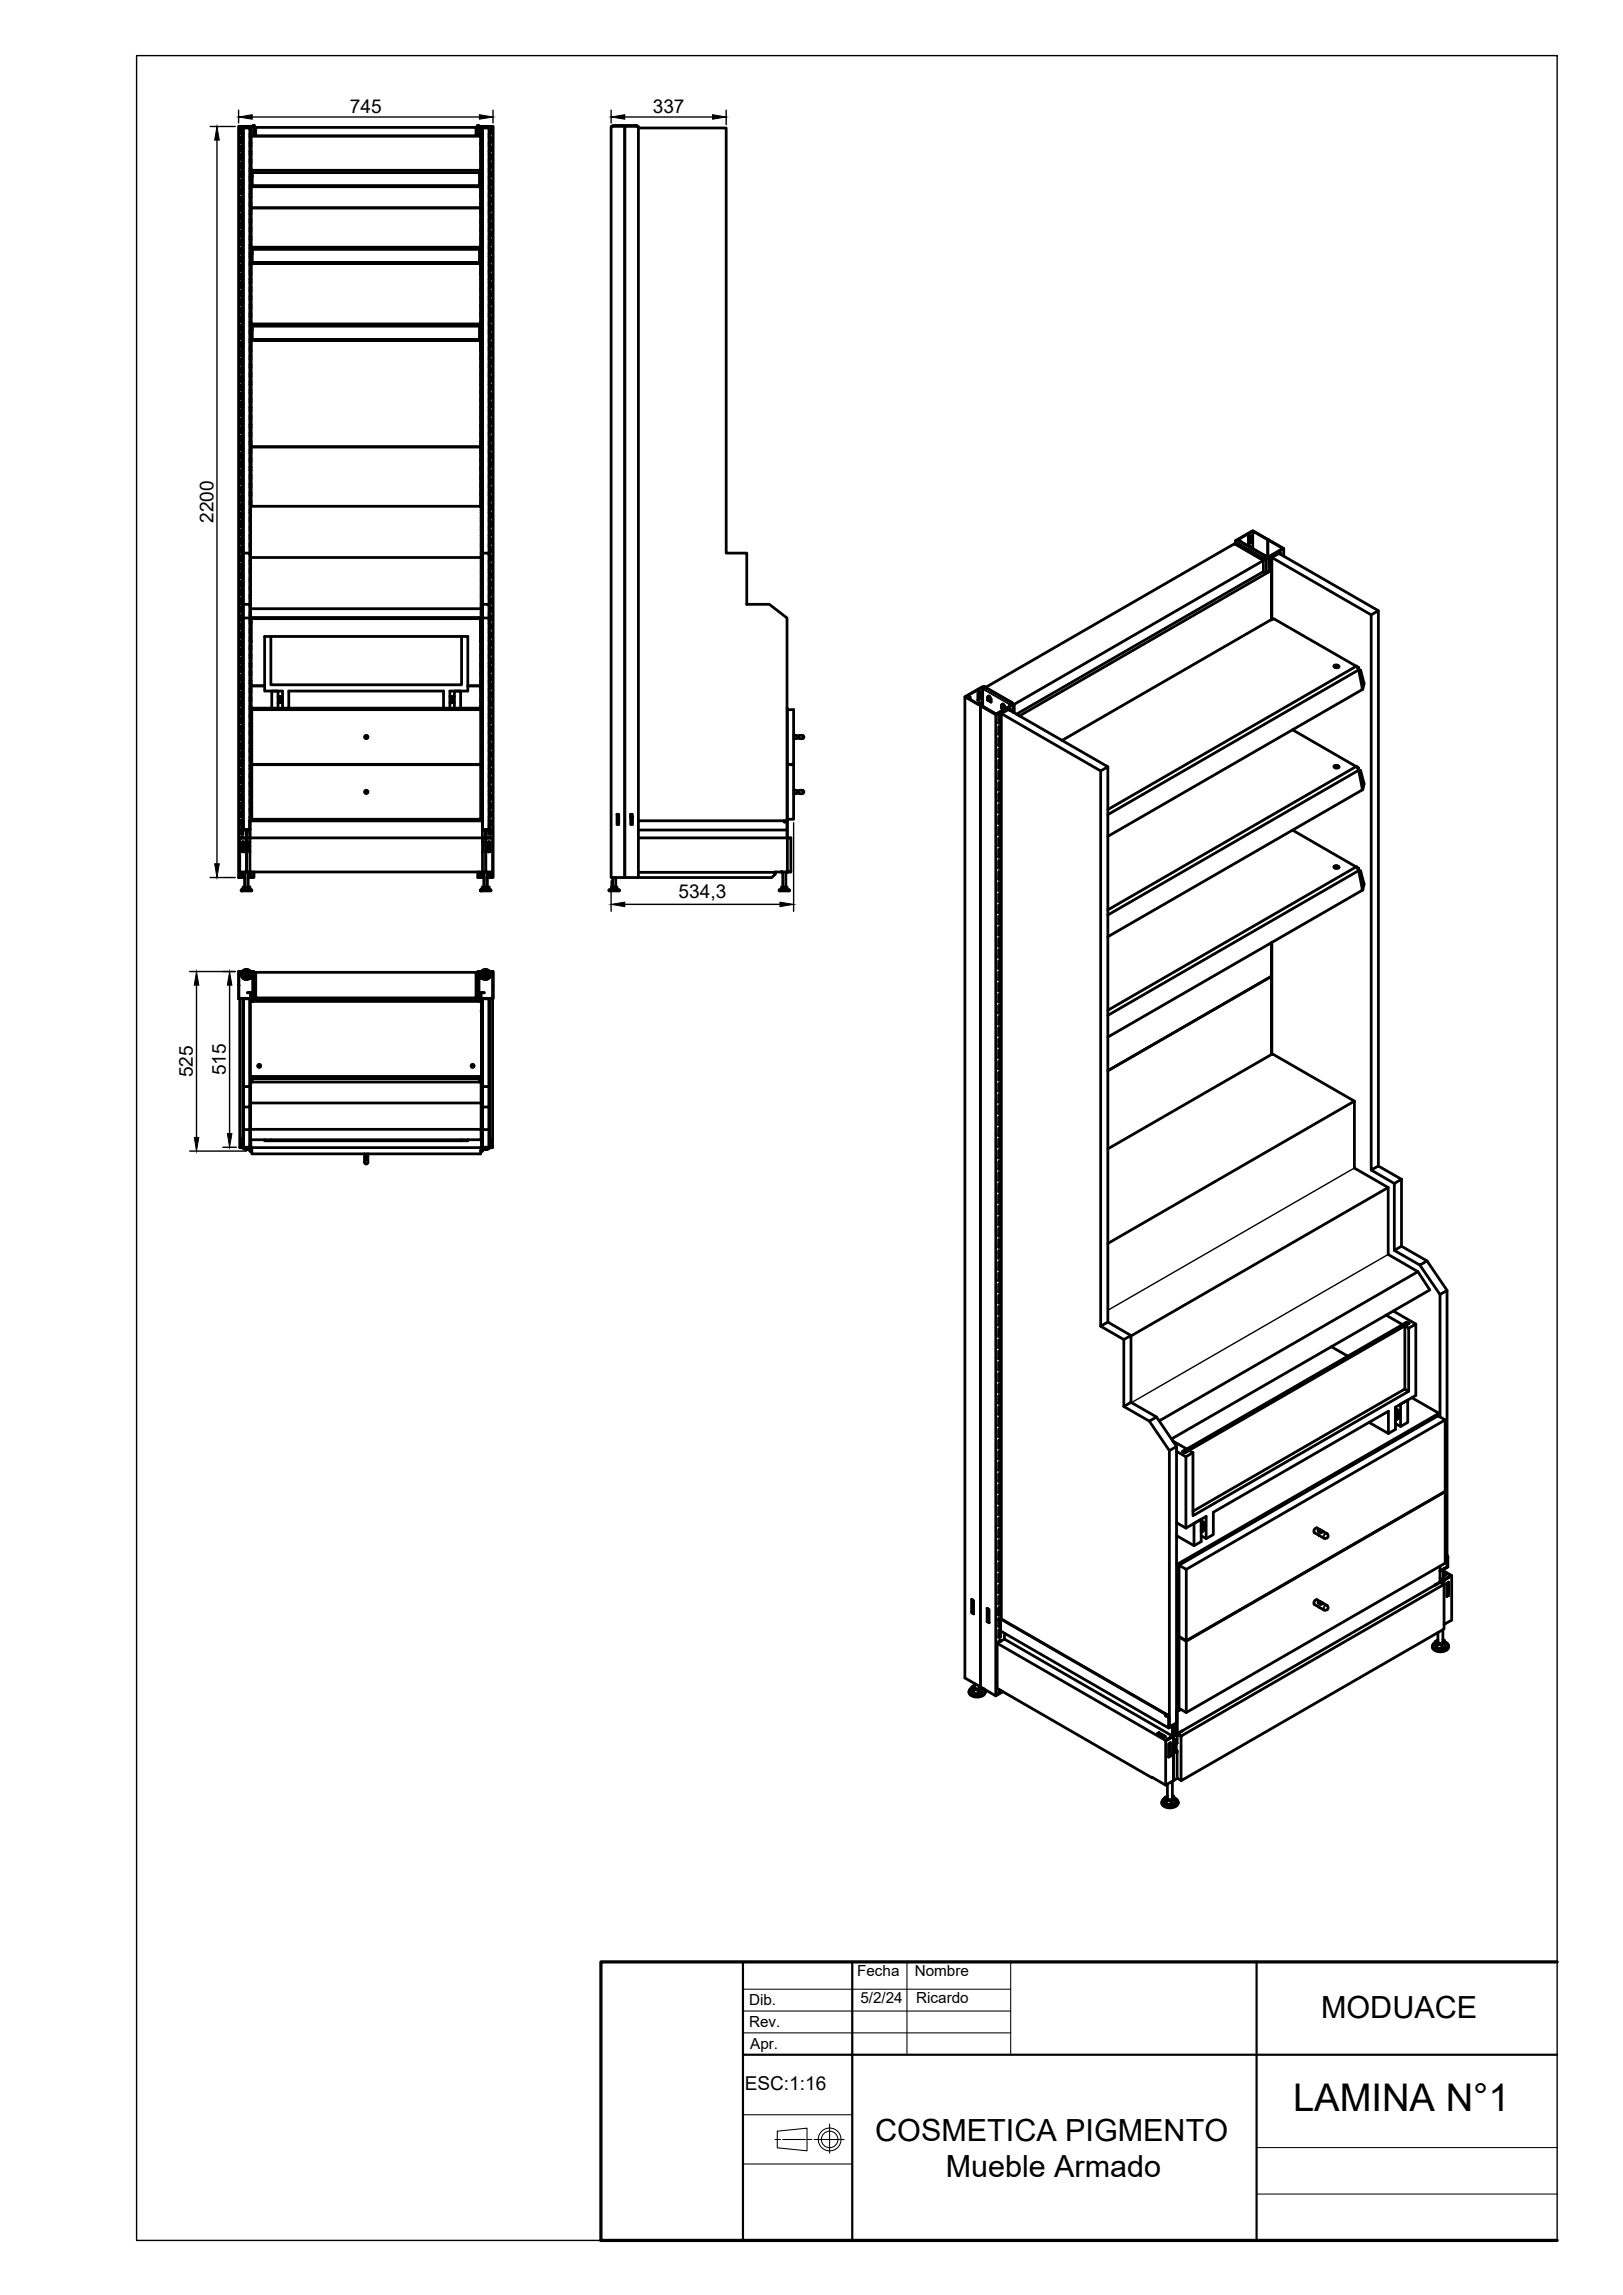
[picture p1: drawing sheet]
<svg xmlns="http://www.w3.org/2000/svg" width="297mm" height="420mm" viewBox="0 0 297 420" stroke-linecap="round" stroke-linejoin="round" font-family="sans-serif">
<defs><g id="words">
<text font-size="7" x="236.6" y="386.5">LAMINA N°1</text>
<g font-size="5.6">
<text x="241.8" y="369.4">MODUACE</text>
<text x="160.2" y="391.9">COSMETICA PIGMENTO</text>
<text x="173.1" y="398.6">Mueble Armado</text>
</g>
<g font-size="3.5">
<text x="64" y="20.7">745</text>
<text x="119.5" y="20.7">337</text>
<text x="39.1" y="95.8" transform="rotate(-90 39.1 95.8)">2200</text>
<text x="124.2" y="164.5">534,3</text>
<text x="35.3" y="197.2" transform="rotate(-90 35.3 197.2)">525</text>
<text x="41.4" y="196.9" transform="rotate(-90 41.4 196.9)">515</text>
<text x="136.3" y="382.6">ESC:1:16</text>
</g>
<g font-size="2.8">
<text x="156.9" y="361.7">Fecha</text>
<text x="167.4" y="361.8">Nombre</text>
<text x="137.1" y="367.1">Dib.</text>
<text x="137.1" y="371.1">Rev.</text>
<text x="157.5" y="366.8">5/2/24</text>
<text x="167.7" y="366.7">Ricardo</text>
<text x="137.3" y="375.1">Apr.</text>
</g>
</g></defs>
<!-- layer: MD_Visible -->
<g fill="none" stroke="#000" stroke-width=".51">
<path d="M44.1 28.2h.3v1.1h-.3zM44.1 31.3h.3v1.1h-.3zM44.1 34.5h.3v1h-.3zM44.1 37.6h.3v1.1h-.3zM44.1 25.1h.3v1.1h-.3zM44.1 23.5h.3v1.1h-.3zM44.1 39.1h.3v1.1h-.3zM44.1 36h.3v1.1h-.3zM44.1 32.9h.3v1.1h-.3zM44.1 29.8h.3v1.1h-.3zM44.1 26.6h.3v1.1h-.3zM45.7 23.5h.3v1.1h-.3"/>
<path d="M45.7 26.6h.3M45.7 27.7h.3M45.7 29.8h.3M45.7 30.9h.3M45.7 32.9h.1M45.7 34h.2M45.7 36h.2M45.7 37.1h.3M45.7 39.1h.3M45.7 37.6h.3M45.7 38.7h.3M45.7 34.5h.2"/>
<path d="M45.7 35.5h.2M45.7 31.3h.3M45.7 32.4h.1M45.7 28.2h.3M45.7 29.3h.3M45.7 25.1h.3M45.7 26.2h.3M45.9 34.4h.1v-2.6h-.1v4.4h.1v-1.8M45.9 31.6v.2M46 36.2v1.9h41.9h-41.9v7.6M46 31.6v-6.7h41.9v6.7M46 34.4h.1"/>
<path d="M46 32.3h.2M46 32h.2M46.2 32.3h-.1l-.1 .6M46.2 34l.3 .1M46.2 34.1l.3 .1M46.2 31.6h-.4l.1 1.7M46.2 34v-2.8h41.6v2.8M46.2 34h41.6M46.2 31.6h41.6M46.2 23.1l.2-.2 .2 .2M46.4 23h.1M46.4 23l-.1 .1"/>
<path d="M46.5 23l.1 .1M46.5 24.9v-1.8h-2.8v137.6h1.2M46.6 23.1l.1 .3M46.7 23.4h.1M46.8 23.3h40.3v1.6h-40.3zM87.3 23.1v.2l-.2 .1M87.4 23.1v.2M87.4 23.3l-.3 .1M87.4 24.9v-1.8h2.9v137.6h-1.1M87.4 34.1h-40.9l40.9 .1M87.5 23h.1M87.5 22.9l-.2 .2"/>
<path d="M87.5 23l-.1 .1M87.5 22.9l.2 .2M87.5 23l.1 .1M87.8 34v.2h-.4l.4-.1M87.8 33.6h.1M87.8 32h.1M87.8 31.6h.3M87.9 23.5h.3v1.1h-.3zM87.9 34.4h.2v-2.6h-.2v4.4M87.9 28.2h.3v1.1h-.3M87.9 31.3h.3v1.1h-.1M87.9 37.6h.3v1.1h-.3"/>
<path d="M87.9 25.1h.3v1.1h-.3M87.9 39.1h.3v1.1h-.3M87.9 29.8h.3v1.1h-.3M87.9 26.6h.3v1.1h-.3M87.9 36.2v9.5M88.1 34.5h.1v1h-.1M88.1 36h.1v1.1h-.3M88.1 34.4v1.8h-.2M88.1 31.8v-.2v1.7M88.1 34.4h.1M88.1 32.9h.1v1.1h-.1M89.5 26.6h.3v1.1h-.3"/>
<path d="M89.5 29.8h.3v1.1h-.3M89.5 32.9h.3v1.1h-.3M89.5 36h.3v1.1h-.3M89.5 39.1h.3v1.1h-.3M89.5 23.5h.3v1.1h-.3M89.5 37.6h.3v1.1h-.3M89.5 34.5h.3v1h-.3M89.5 31.3h.3v1.1h-.3M89.5 28.2h.3v1.1h-.3M89.5 25.1h.3v1.1h-.3M112.1 23.1v-.1h4.4v.1M114.3 23.1h2.5v137.6h-2.5"/>
<path d="M114.3 23.1h-2.5v137.6h2.5M114.3 23.1v137.6M116.8 23.4h16.1v77.9h3.8v9.3h4.1l3.2 2.5v37.5M44.1 40.7h.3v1.1h-.3zM44.1 43.8h.3v1.1h-.3zM44.1 46.9h.3v1.1h-.3zM44.1 50.1h.3v1.1h-.3zM44.1 53.2h.3v1.1h-.3zM44.1 56.3h.3v1.1h-.3zM44.1 59.5h.3v1.1h-.3zM44.1 57.9h.3v1.1h-.3zM44.1 54.8h.3v1.1h-.3z"/>
<path d="M44.1 51.6h.3v1.1h-.3zM44.1 48.5h.3v1.1h-.3zM44.1 45.4h.3v1.1h-.3zM44.1 42.3h.3v1.1h-.3zM45.7 40.2h.3M45.7 43.8h.3M45.7 44.9h.3M45.7 46.9h.1M45.7 48h.2M45.7 50.1h.2M45.7 51.2h.3M45.7 53.2h.3"/>
<path d="M45.7 54.3h.3M45.7 56.3h.3M45.7 57.4h.3M45.7 59.5h.3M45.7 57.9h.3M45.7 59h.3M45.7 54.8h.3M45.7 55.9h.3M45.7 51.6h.3M45.7 52.7h.3M45.7 48.5h.2M45.7 49.6h.2"/>
<path d="M45.7 45.4h.3M45.7 46.5h.1M45.7 42.3h.3M45.7 43.4h.3M45.7 40.7h.3M45.7 41.8h.3M45.9 48.4h.1v-2.5h-.1v4.3h.1v-1.8M45.9 45.7v.2M45.9 59.8v.1M46 50.2v9.6M46 46.4h.2M46 46.1h.2"/>
<path d="M46.2 46.4h-.1l-.1 .6M46.2 48.1v-2.8h41.6v2.9h-.4h.4M46.2 48.1v.1h.3M46.2 48.2h.3M46.2 45.7h-.4l.1 1.6M46.2 48.1h41.6h-41.6M46.2 59.8h-.4l.1 1.6M46.2 45.7h41.6M46.2 59.7h41.6M87.4 48.2h-40.9h40.9M87.8 47.7h.1M87.8 46.1h.1"/>
<path d="M87.8 45.7h.3M87.8 59.8h.3M87.9 48.4h.2v-2.5h-.2v4.3M87.9 40.7h.3v1.1h-.3M87.9 43.8h.3v1.1h-.3M87.9 53.2h.3v1.1h-.3M87.9 56.3h.3v1.1h-.3M87.9 59.5h.3v1.1h-.1M87.9 57.9h.3v1.1h-.3M87.9 54.8h.3v1.1h-.3M87.9 51.6h.3v1.1h-.3M87.9 45.4h.3v1.1h-.1"/>
<path d="M87.9 42.3h.3v1.1h-.3M87.9 50.2v9.6M88.1 50.1h.1v1.1h-.3M88.1 48.5h.1v1.1h-.1M88.1 48.4v1.8h-.2M88.1 45.9v-.2v1.6M88.1 59.9v-.1v1.6M88.1 46.9h.1v1.1h-.1M89.5 43.8h.3v1.1h-.3M89.5 46.9h.3v1.1h-.3M89.5 50.1h.3v1.1h-.3M89.5 53.2h.3v1.1h-.3"/>
<path d="M89.5 56.3h.3v1.1h-.3M89.5 59.5h.3v1.1h-.3M89.5 57.9h.3v1.1h-.3M89.5 54.8h.3v1.1h-.3M89.5 51.6h.3v1.1h-.3M89.5 48.5h.3v1.1h-.3M89.5 45.4h.3v1.1h-.3M89.5 42.3h.3v1.1h-.3M89.5 40.7h.3v1.1h-.3M44.1 62.6h.3v1.1h-.3zM44.1 65.7h.3v1.1h-.3zM44.1 68.8h.3v1.1h-.3z"/>
<path d="M44.1 72h.3v1h-.3zM44.1 75.1h.3v1.1h-.3zM44.1 78.2h.3v1.1h-.3zM44.1 79.8h.3v1.1h-.3zM44.1 76.6h.3v1.1h-.3zM44.1 73.5h.3v1.1h-.3zM44.1 70.4h.3v1.1h-.3zM44.1 67.3h.3v1.1h-.3zM44.1 64.1h.3v1.1h-.3zM44.1 61h.3v1.1h-.3zM45.7 60.6h.1M45.7 62.6h.2"/>
<path d="M45.7 63.7h.2M45.7 65.7h.3M45.7 66.8h.3M45.7 68.8h.3M45.7 69.9h.3M45.7 72h.3M45.7 73h.3M45.7 75.1h.3M45.7 76.2h.3M45.7 78.2h.3M45.7 79.3h.3M45.7 79.8h.3"/>
<path d="M45.7 76.6h.3M45.7 77.7h.3M45.7 73.5h.3M45.7 74.6h.3M45.7 70.4h.3M45.7 71.5h.3M45.7 67.3h.3M45.7 68.4h.3M45.7 64.1h.2M45.7 65.2h.3M45.7 61h.1M45.7 62.1h.2"/>
<path d="M45.9 62.5h.1v-2.6h-.1v4.4h.1v-1.8M46 64.3v17.5h41.9v10.9M46 62.5h.1M46 60.4h.2M46 60.1h.2M46.2 60.5h-.1l-.1 .5M46.2 62.2l.3 .1h-.3M46.2 62.2v-2.9h41.6v2.9M46.2 62.1h41.6M46.2 62.2h41.6M46.5 62.3h40.9zM87.4 62.3h.4z"/>
<path d="M87.8 62.2v.1M87.8 61.7h.1M87.8 60.1h.1M87.9 62.5h.2v-2.6h-.2v4.4M87.9 65.7h.3v1.1h-.3M87.9 68.8h.3v1.1h-.3M87.9 72h.3v1h-.3M87.9 75.1h.3v1.1h-.3M87.9 78.2h.3v1.1h-.3M87.9 79.8h.3v1.1h-.3M87.9 76.6h.3v1.1h-.3M87.9 73.5h.3v1.1h-.3"/>
<path d="M87.9 70.4h.3v1.1h-.3M87.9 67.3h.3v1.1h-.3M87.9 64.3v17.5h-41.9v10.9M88.1 62.6h.1v1.1h-.1M88.1 64.1h.1v1.1h-.3M88.1 62.5v1.8h-.2M88.1 62.5h.1M88.1 61h.1v1.1h-.1M89.5 62.6h.3v1.1h-.3M89.5 65.7h.3v1.1h-.3M89.5 68.8h.3v1.1h-.3M89.5 72h.3v1h-.3"/>
<path d="M89.5 75.1h.3v1.1h-.3M89.5 78.2h.3v1.1h-.3M89.5 79.8h.3v1.1h-.3M89.5 76.6h.3v1.1h-.3M89.5 73.5h.3v1.1h-.3M89.5 70.4h.3v1.1h-.3M89.5 67.3h.3v1.1h-.3M89.5 64.1h.3v1.1h-.3M89.5 61h.3v1.1h-.3M44.1 81.3h.3v1.1h-.3zM44.1 84.5h.3v1.1h-.3zM44.1 87.6h.3v1.1h-.3z"/>
<path d="M44.1 90.7h.3v1.1h-.3zM44.1 93.8h.3v1.1h-.3zM44.1 97h.3v1h-.3zM44.1 98.5h.3v1.1h-.3zM44.1 95.4h.3v1.1h-.3zM44.1 92.3h.3v1.1h-.3zM44.1 89.2h.3v1h-.3zM44.1 86h.3v1.1h-.3zM44.1 82.9h.3v1.1h-.3zM45.7 81.3h.3M45.7 82.4h.3M45.7 84.5h.3"/>
<path d="M45.7 85.6h.3M45.7 87.6h.3M45.7 88.7h.3M45.7 90.7h.3M45.7 91.8h.3M45.7 93.8h.2M45.7 94.9h.2M45.7 97h.2M45.7 98h.2M45.7 98.5h.2M45.7 99.6h.2M45.7 95.4h.2"/>
<path d="M45.7 96.5h.2M45.7 92.3h.3M45.7 93.4h.2M45.7 89.2h.3M45.7 90.2h.3M45.7 86h.3M45.7 87.1h.3M45.7 82.9h.3M45.7 84h.3M45.7 80.9h.3M87.9 81.3h.3v1.1h-.3M87.9 84.5h.3v1.1h-.3"/>
<path d="M87.9 87.6h.3v1.1h-.3M87.9 90.7h.3v1.1h-.3M87.9 92.3h.3v1.1h-.1M87.9 89.2h.3v1h-.3M87.9 86h.3v1.1h-.3M87.9 82.9h.3v1.1h-.3M88.1 93.8h.1v1.1h-.1M88.1 97h.1v1h-.1M88.1 98.5h.1v1.1h-.1M88.1 95.4h.1v1.1h-.1M89.5 81.3h.3v1.1h-.3M89.5 84.5h.3v1.1h-.3"/>
<path d="M89.5 87.6h.3v1.1h-.3M89.5 90.7h.3v1.1h-.3M89.5 93.8h.3v1.1h-.3M89.5 97h.3v1h-.3M89.5 98.5h.3v1.1h-.3M89.5 95.4h.3v1.1h-.3M89.5 92.3h.3v1.1h-.3M89.5 89.2h.3v1h-.3M89.5 86h.3v1.1h-.3M89.5 82.9h.3v1.1h-.3M226.1 99.7v-.7l3.2-1.8 2.8 1.6-.1 3.2v-3.2l2.9 1.6M226.1 99l.3 .1"/>
<path d="M226.5 98.9h.1M226.5 98.9l-.3 .8M226.5 98.9l5.1 2.9M226.9 99.1l.2-.1v.1M227 99.1h.1M228.7 98l.1 1.4v-1.4l-.3 .2v1.4l.3-.2M228.7 99.4l-.2 .1M229.3 97.2l-3 1.8 .1 .1M44.1 100.1h.3v1.1h-.3zM44.1 103.2h.3v1.1h-.3zM44.1 106.3h.3v1.1h-.3zM44.1 111h.3v1.1h-.3z"/>
<path d="M44.1 114.2h.3v1h-.3zM44.1 117.3h.3v1.1h-.3zM44.1 118.8h.3v1.1h-.3zM44.1 115.7h.3v1.1h-.3zM44.1 112.6h.3v1.1h-.3zM44.1 109.5h.3v1.1h-.3zM44.1 107.9h.3v1.1h-.3zM44.1 104.8h.3v1.1h-.3zM44.1 101.6h.3v1.1h-.3zM44.6 113.1h1.1v38.8h-1.1zM44.6 110.6h1.1v2.5M44.6 101.3v11.8"/>
<path d="M45.7 101.3v-77.9h-1.1v77.9h1.1v9.3M45.7 100.1h.2M45.7 101.2h.2M45.7 103.2h.2M45.7 104.3h.2M45.7 106.3h.2M45.7 107.4h.2M45.7 109.5h.2M45.7 110.6h.2M45.7 112.6h.2M45.7 113.7h.2M45.7 115.7h.2"/>
<path d="M45.7 116.8h.2M45.7 118.8h.3M45.7 119.9h.3M45.7 117.3h.2M45.7 118.4h.3M45.7 114.2h.2M45.7 115.2h.2M45.7 111h.2M45.7 112.1h.2M45.7 107.9h.2M45.7 109h.2M45.7 104.8h.2"/>
<path d="M45.7 105.9h.2M45.7 101.6h.2M45.7 102.7h.2M45.9 113.3v.6h.1v-.6M45.9 113.9v3.6h.1v-3.6M45.9 102.1h42.2v9.3M45.9 102.1v-9.4h42.2v9.4M45.9 102.1v9.3M45.9 113.3h42.2M46 117.5v8.1h2.4h-2.4v4M49.6 116.5h34.9M87.9 113.3v.6h.2v-.6"/>
<path d="M87.9 113.9v3.6M87.9 118.8h.3v1.1h-.3M87.9 117.5v8.1h-2.3h2.3v4M88.1 100.1h.1v1.1h-.1M88.1 103.2h.1v1.1h-.1M88.1 106.3h.1v1.1h-.1M88.1 111h.1v1.1h-.1M88.1 114.2h.1v1h-.1M88.1 117.3h.1v1.1h-.3M88.1 115.7h.1v1.1h-.1M88.1 112.6h.1v1.1h-.1M88.1 109.5h.1v1.1h-.1"/>
<path d="M88.1 107.9h.1v1.1h-.1M88.1 104.8h.1v1.1h-.1M88.1 101.6h.1v1.1h-.1M88.1 113.9v3.6h-.2M88.1 111.4v1.9M88.1 113.1h-42.2v.2M88.1 111.4h-42.2v1.7M88.3 113.1h1.2v38.8h-1.2zM88.3 110.6h1.2v2.5M88.3 101.3v11.8M89.5 100.1h.3v1.1h-.3M89.5 103.2h.3v1.1h-.3"/>
<path d="M89.5 106.3h.3v1.1h-.3M89.5 109.5h.3v1.1h-.3M89.5 112.6h.3v1.1h-.3M89.5 115.7h.3v1.1h-.3M89.5 118.8h.3v1.1h-.3M89.5 117.3h.3v1.1h-.3M89.5 114.2h.3v1h-.3M89.5 111h.3v1.1h-.3M89.5 107.9h.3v1.1h-.3M89.5 104.8h.3v1.1h-.3M89.5 101.6h.3v1.1h-.3M89.5 101.3v-77.9h-1.2v77.9h1.2v9.3"/>
<path d="M228.7 100.1l.1 .1M229.3 100.4v-3.2l5.5 3.2-3 1.8-.4-.3M231.1 102.5v.1M231.2 102.6l-5.3-3.1-45.5 26.3M231.3 102.1l-.1 .5M231.4 102l.4 .3M231.5 101.8h.1M231.5 101.9h.1M231.5 101.8l-.2 .3M231.5 101.8l-.4 .7M231.5 101.8h.1v.3M231.5 101.8l.2 .1"/>
<path d="M231.7 101.9v.2M232.3 102.4l.3-.2v1.5l-.3 .2zM232.3 104.5v.1v-.4l.4 .2-46.1 26.7M232.3 104.3l.3 .1-.9 .6-.5-.3M232.5 104.4l.1-.1v.1M232.6 102.3v1.4M232.6 104.3v.1M232.6 103.6l-.3 .2M232.6 113.5l.5-.2 15.1 8.7M232.6 113.5h.1M232.6 113.5l-38.2 22.1M232.7 104.4v9"/>
<path d="M232.7 113.3l.2 .1M232.8 102.1l18.2 10.5 1.3-.8v101.7M232.8 102.1l1.3-.8 18.2 10.5M232.8 102.1v11.2M234.2 101.4l.2-.2v.3M234.3 101.3v.2M234.9 101.8v-1.4l-3.1 1.9v2.6M251 112.6v101.6l1.3-.7 4.2 2.4M44.1 120.4h.3v1.1h-.3zM44.1 123.5h.3v1.1h-.3zM44.1 126.6h.3v1.1h-.3zM44.1 129.8h.3v1.1h-.3z"/>
<path d="M44.1 132.9h.3v1.1h-.3zM44.1 136h.3v1.1h-.3zM44.1 139.1h.3v1.1h-.3zM44.1 137.6h.3v1.1h-.3zM44.1 134.5h.3v1.1h-.3zM44.1 131.3h.3v1.1h-.3zM44.1 128.2h.3v1.1h-.3zM44.1 125.1h.3v1.1h-.3zM44.1 122h.3v1h-.3zM45.7 122h.3M45.7 123h.3M45.7 125.1h.3"/>
<path d="M45.7 126.2h.3M45.7 128.2h.3M45.7 129.3h.3M45.7 131.3h.2M45.7 132.4h.2M45.7 134.5h.2M45.7 135.6h.2M45.7 137.6h.2M45.7 138.7h.2M45.7 139.1h.2M45.7 136h.2M45.7 137.1h.2"/>
<path d="M45.7 132.9h.2M45.7 134h.2M45.7 129.8h.2M45.7 130.9h.2M45.7 126.6h.3M45.7 127.7h.3M45.7 123.5h.3M45.7 124.6h.3M45.7 120.4h.3M45.7 121.5h.3M45.9 129.6h42.2v20.7h-42.2zM46.1 129.9h41.9v10h-41.9z"/>
<path d="M46.1 140h41.9v10h-41.9zM47.1 139.9v.1M49.7 129.6v-3.1h1.2v3.1M50.9 127.5h.2l-.1 .1v.9l.1 .2h-.2M51.2 127.5h.2v1.2h-.2zM51.2 127.7h-.1v.8h.1M51.4 127.7h.1v.8h-.1M51.7 129.6v-3.1h-3.3v-10h1.2v8.9h34.9v-8.9h1.1v10h-3.3v3.1M51.7 127.5h-.2l.1 .1v.9l-.1 .2h.2M52.9 129.6v-3.1h28.3v3.1M82.3 127.5h.3l-.1 .1v.9l.1 .2h-.3M82.6 127.5h.3v1.2h-.3z"/>
<path d="M82.7 127.7h-.2v.8h.2M82.8 127.7h.2v.8h-.2M83.2 129.6v-3.1h1.1v3.1M83.2 127.5h-.3l.1 .1v.9l-.1 .2h.3M87 139.9v.1M87.9 120.4h.3v1.1h-.3M87.9 123.5h.3v1.1h-.3M87.9 126.6h.3v1.1h-.3M87.9 128.2h.3v1.1h-.3M87.9 125.1h.3v1.1h-.3M87.9 122h.3v1h-.3M88.1 129.8h.1v1.1h-.1"/>
<path d="M88.1 132.9h.1v1.1h-.1M88.1 136h.1v1.1h-.1M88.1 139.1h.1v1.1h-.1M88.1 137.6h.1v1.1h-.1M88.1 134.5h.1v1.1h-.1M88.1 131.3h.1v1.1h-.1M89.5 122h.3v1h-.3M89.5 125.1h.3v1.1h-.3M89.5 128.2h.3v1.1h-.3M89.5 131.3h.3v1.1h-.3M89.5 134.5h.3v1.1h-.3M89.5 137.6h.3v1.1h-.3"/>
<path d="M89.5 139.1h.3v1.1h-.3M89.5 136h.3v1.1h-.3M89.5 132.9h.3v1.1h-.3M89.5 129.8h.3v1.1h-.3M89.5 126.6h.3v1.1h-.3M89.5 123.5h.3v1.1h-.3M89.5 120.4h.3v1.1h-.3M144 129.6l.1 20.7M144.1 129.9h1.1v10h-1.1M144.1 140h1.1v10h-1.1M145.2 134.6h1.6a.31 .31 0 0 1 .3 .3 .31 .31 0 0 1-.3 .3h-1.6M176.6 127.6l5.6 3.2"/>
<path d="M177.2 127.8l.4-.2v.4M177.5 127.6v.4M179 128.9l.3-.3v.5M179.2 126.6l.1 1.4v-1.4l-.3 .2v1.4l.3-.2M179.2 128l-.2 .1M179.2 128.7v.3M179.5 129.2l-.1 179.6M179.8 125.8l-3.1 1.8 5.5 3.1 3.1-1.7-.4-.2M179.9 125.9l-.1-.1v3.5M180 125.8l-.2-.1-3.2 1.9v179.6l2.8 1.6M180.2 125.7l5 2.9M180.2 125.7l-.3 .4v3.2l2.4 1.4"/>
<path d="M180.7 128.2l.7 .3M180.8 127.5h.3a.91 .91 0 0 1 .3 1l-.7-.3zM180.9 127.5l-.1 .6 .1-.2 .5 .3M180.9 127.7v.2M181 127.5l-.1 .2M182.8 137.1l.3-.2v1.5l-.3 .2zM182.8 133.1l.3-.2v1.4l-.3 .2zM182.8 131l.3-.2v1.4l-.3 .2zM182.8 139.2l.3-.2v1.4l-.3 .2zM182.8 135.1l.3-.2v1.4l-.3 .2zM182.8 131l.2 .1M183 137l.1 1.4"/>
<path d="M183 132.9l.1 1.4M183 130.9l.1 1.3M183 139l.1 1.4M183 134.9l.1 1.4M183 138.3l-.2 .2M183 134.2l-.2 .2M183 132.2l-.2 .2M183 136.3l-.2 .1M183.3 130.6l18.1 10.5 1.4-.7v101.6M183.3 129.6l.5 .3M183.3 129.6l.1-.6h.2a.74 .74 0 0 1 .3 .8M183.3 129.6l.4 .3"/>
<path d="M183.4 128.9l-.1 .7 .2-.2 .4 .2M183.6 128.9l-.1 .5M184.7 129.9l.2-.1v.3M184.8 128.9v.4M184.8 129.9v.1M184.8 129.8v.2M185 128.7l.4 .3M185 128.6l-.2 .3 .1 .3M185 128.6l.2 .1M185.2 128.7v.1M185.2 128.7h-.2l-.1 .2M185.2 128.8v.1"/>
<path d="M185.2 128.8l.3 .2v1.5M185.2 128.7l.4 .2v1.6M185.2 128.7v.2M185.4 128.9h.1M185.4 130.4v-1.4l-3.2 1.8v179.7M185.5 128.9l-.1 .1M185.6 128.9l45.6-26.3v2l-45.2 26.1M236.6 133.6l11.6 6.7M244.8 121.8l-.4-.1-.3 .2 .3 .3M244.8 121.9l-.4-.1-.3 .2M244.8 121.8l.1 .1M244.8 121.9h.1"/>
<path d="M245 121.9l.1 .2-.1 .1h-.6M245 121.9l.1 .2M248.4 122.1l.2 .1-.1 .1M248.6 122.2v.4l.4 .1-.1 .1M248.7 122.7l.2 .1 .6 2.5M248.7 122.6l-45.9 26.5M249 122.7l.6 2.3M249.5 125.3l-.2 .7M249.6 125l-.3 1.1M43.9 159.6l1 .1M43.9 159.6h1.9M44.1 148.5h.3v1.1h-.3z"/>
<path d="M44.1 145.4h.3v1.1h-.3zM44.1 142.3h.3v1.1h-.3zM44.1 143.8h.3v1.1h-.3zM44.1 140.7h.3v1.1h-.3zM44.1 147h.3v1.1h-.3zM44.1 153.4v-.2h.3v.2M44.1 159.7v.8h.3v-.8M44.3 159.7v.8M44.4 154.1h.3v1.9h-.3zM44.4 154.8v1.1M44.4 151.6h-.3v1.1h.3v-.7M44.4 150.3v-.2h-.3v1.1h.3"/>
<path d="M44.4 154.1v.2M44.9 159.6l-.1 2.8h.6v.5M45.4 159.6v2.8h.3v.5M45.7 152l.1 .7M45.7 154.1v.2M45.7 159.7v.8h.3v-.8M45.7 148.5h.2M45.7 149.6h.2M45.7 145.4h.2M45.7 146.5h.2M45.7 140.7h.2M45.7 141.8h.2"/>
<path d="M45.7 143.8h.2M45.7 144.9h.2M45.7 142.3h.2M45.7 143.4h.2M45.7 140.2h.2M45.7 147h.2M45.7 148.1h.2M45.7 150.1h.2M45.7 154.1h-.1v1.9h.1M45.7 153.5h-.6v6.1v-6.1h-1.2v6.1M45.7 154.8v1.1M45.7 153.4h42.6v6.2h-42.5z"/>
<path d="M45.8 152h-.6v1.4h.6M45.8 153.2l-.1 .2M45.8 153.4h.1M45.8 159.7v.8M45.8 150.3v3.1M46.4 159.6l-1 .1M46.5 159.6v1.1h-1.1M87.4 159.6v1.1h1.2M87.7 159.6l.9 .1M87.9 159.7v.8h.3v-.8M88.1 148.5h.1v1.1h-.1h.1M88.1 145.4h.1v1.1h-.1"/>
<path d="M88.1 142.3h.1v1.1h-.1M88.1 143.8h.1v1.1h-.1M88.1 140.7h.1v1.1h-.1M88.1 147h.1v1.1h-.1M88.1 150.1l.2 .2M88.1 159.7v.8M88.3 159.6h1.8M88.3 153.4h.1M88.3 150.3h-42.6l.1 1.6h-.7v1.6v-1.6h-.6l-.1-1.6v1.7h.7v1.4l-1.2 .1M88.3 150.3v1.6h.6v1.6v-1.6h.6l.1-1.6v1.7h-.6v1.4l1.1 .1M88.3 152h.5v1.4h-.5M88.3 150.3v3.1"/>
<path d="M88.3 153.5h.6v6.1v-6.1h1.2v6.1M88.3 154.1h.1v1.9h-.1M88.6 159.6v2.8M89.2 159.6v2.8h.3v.5M89.4 154.1h.3v1.9h-.3zM89.5 153.4v-.2h.3v.2M89.5 154.1v.2h.2M89.5 159.7v.8h.3v-.8M89.5 148.5h.3v1.1h-.3M89.5 145.4h.3v1.1h-.3M89.5 140.7h.3v1.1h-.3M89.5 143.8h.3v1.1h-.3"/>
<path d="M89.5 142.3h.3v1.1h-.3M89.5 147h.3v1.1h-.3M89.5 150.1h.3v1.1h-.2M89.5 151.6h.1M89.5 151.2h.1M89.6 159.7v.8M89.6 151.6h.2v1.1h-.3v-.7M89.7 154.8h-.2v1.1h.2M90.1 159.6l-.9 .1M112.9 149.1h.3v1.9h-.3zM113.1 151v-1.4v1.4M113.1 149.6h.1"/>
<path d="M113.2 149.5l-.1 .1M115.4 149.1h.3v1.9h-.3zM115.4 149.6h.3M115.4 149.5h.3M115.7 149.6v1.4M116.8 159.7h25.1v.3l-.6 .7h-24.5M116.8 150.3h26.7v.1M116.8 153.4h27.9M143.3 159.6v2.8M143.5 150.4l.1 .1 .1-.1M143.7 150.4v-.1h.2l.1 .3M144 150.6v1.4h-27.2"/>
<path d="M144 152l.1 7.6-2.2 .1M144 150.3h.1M144.1 150.3l-.1 3.1M144.1 159.6h.6M144.7 153.4v6.2h-.9v2.8M144.7 153.4l-.6 .1M145.2 145.3l.8-.1 .8 .1M145.2 144.7l.8 .1 .8-.1a.31 .31 0 0 1 .3 .3 .31 .31 0 0 1-.3 .3M182.8 141.2l.3-.2v1.5l-.3 .2zM182.8 145.3l.3-.2v1.4l-.3 .2zM182.8 149.4l.3-.2v1.4l-.3 .2zM182.8 153.5l.3-.2v1.4l-.3 .2z"/>
<path d="M182.8 157.6l.3-.2v1.4l-.3 .2zM182.8 159.6l.3-.2v1.4l-.3 .2zM182.8 155.5l.3-.2v1.4l-.3 .3zM182.8 151.4l.3-.2v1.5l-.3 .2zM182.8 147.3l.3-.1v1.4l-.3 .2zM182.8 143.3l.3-.2v1.4l-.3 .2zM183 141.1l.1 1.4M183 145.1l.1 1.4M183 149.2l.1 1.4M183 153.3l.1 1.4M183 157.4l.1 1.4M183 159.4l.1 1.4"/>
<path d="M183 155.4l.1 1.3M183 151.3l.1 1.4M183 147.2l.1 1.4M183 143.1l.1 1.4M183 142.4l-.2 .2M183 146.5l-.2 .1M183 150.6l-.2 .1M183 154.6l-.2 .2M183 158.7l-.2 .2M183 156.7l-.2 .1M183 152.6l-.2 .2M183 148.5l-.2 .2"/>
<path d="M183 144.4l-.2 .2M183 140.4l-.2 .1M201.4 141.1v101.7l1.4-.8 4.2 2.5M202.8 148.2l45.5-26.3 .4 .7 .7 3.6-46.6 26.9M202.8 140.4l-18.2-10.5-1.3 .7v165.8M236.6 152l11.6 6.7M244.2 140.5l.2 .1M244.8 140.2h-.5l-.2 .2 .2 .1M244.8 140.2h-.4l-.3 .2M244.8 158.5h-.4l-.3 .1 .3 .4M244.8 158.6l-.4-.1-.3 .2M244.8 140.2l.1 .1"/>
<path d="M244.8 140.3h.1M244.8 158.5l.1 .1M244.8 158.6l.1 .1M245 140.3l.1 .2-.1 .1h-.6M245 158.6l.1 .2-.1 .1h-.6M245 140.3l.1 .1M245 158.7l.1 .1M248.4 140.4l.2 .2-.1 .1M248.4 158.8l.2 .2-.1 .1M248.6 140.6v.4l.4 .1-.1 .1M248.6 159v.3l.4 .1-.1 .2M248.7 141.1l.2 .1 .6 2.5"/>
<path d="M248.7 159.4l.2 .2 .6 2.2M248.7 141l-45.9 26.5M248.7 159.4l-45.9 26.5M249 141.1l.6 2.4-.3 1M249 159.4l.6 2.3M249.5 143.7l-.2 .6M44.1 163h.1M44.2 163h1.9M44.2 163.1h1.8M44.2 163h.1M44.2 163l.1 .1M44.3 162.9l1.8 .1"/>
<path d="M44.3 162.9l-.2 .1M44.3 162.9l-.1 .1M44.3 177.9a.94 .94 0 0 0 .2 1.2 .94 .94 0 0 0 1.2 0M44.3 177.8a.94 .94 0 0 1 1.5 0M44.4 178.9l.6 .4 .6-.2M44.5 162.9v-.5h.3v.5M44.5 162.4v.5M44.8 178.9h.6M44.8 160.7v1.7M45.6 179.1h-.3h.9M45.6 179.1h.6M45.8 177.8a.88 .88 0 0 0-1.4 0"/>
<path d="M45.8 177.9v1h-1.5v-1l-.1 .5 .2 .5M45.8 178.9l-.1 .2M45.8 177.9a.88 .88 0 0 1 0 1M45.9 177.9a.94 .94 0 0 1-.1 1.2M46.1 163h.1M46.1 163l-.1 .1M46.4 178.2v-.3h-2.7v2.5M46.5 178.2v-.4h-2.8v2.6M46.6 178.2v4.3M46.8 178h40.3v4.7h-40.3zM46.8 178.2h-.6v4.3h.2M87.1 178.2h.6v4.3h-.6"/>
<path d="M87.3 178.2v4.3M87.4 178.2v-.4h2.9v2.6l-.1-2.5h-2.7v.3M87.7 179.1h.9h-.9M87.9 163h.1M88 163h1.9M88 163.1h1.8M88 163h-.1M88 163v.1M88 162.9l1.9 .1M88 162.9l-.1 .1M88 162.9v.1M88.1 177.9a.94 .94 0 0 0 .1 1.2"/>
<path d="M88.1 177.8a.94 .94 0 0 1 1.5 0M88.3 179.1l-.2-.2a.86 .86 0 0 1 0-1v1h1.5v-1a.87 .87 0 0 1-.2 1.1 .87 .87 0 0 1-1.1 .1M88.3 162.9v-.5h.3v.5M88.3 162.4l-.1 .5M88.5 178.9h.7M88.6 160.7v1.7h.6v.5M89.5 177.8a.88 .88 0 0 0-1.3 0M89.6 177.9a.94 .94 0 0 1-.1 1.2 .94 .94 0 0 1-1.3 0M89.9 163l-.1 .1M89.9 163h.1M111.5 163h1.8M111.5 163h.1"/>
<path d="M111.5 163v.1M111.5 163.1h1.8M111.9 162.9v-.5h.5v.5M112.1 160.7v1.7M112.4 162.4h.5v.5M112.7 160.7v1.7M113.3 163h.1M113.3 163v.1M142.6 163h1.9M142.6 163h.1M142.6 163l.1 .1M142.7 163.1h1.7"/>
<path d="M143 162.9v-.5h.6v.5M143.6 162.4h.5v.5M144.5 163h.1M144.5 163l-.1 .1M182.8 161.6l.3-.2v1.5l-.3 .2zM182.8 165.7l.3-.2v1.4l-.3 .3zM182.8 169.8l.3-.2v1.4l-.3 .2zM182.8 173.9l.3-.2v1.4l-.3 .2zM182.8 178l.3-.2v1.4l-.3 .2zM182.8 175.9l.3-.2v1.4l-.3 .3zM182.8 171.9l.3-.3v1.5l-.3 .2zM182.8 167.8l.3-.2v1.4l-.3 .2z"/>
<path d="M182.8 163.7l.3-.2v1.4l-.3 .2zM183 161.5l.1 1.4M183 165.6l.1 1.3M183 169.7l.1 1.3M183 173.7l.1 1.4M183 177.8l.1 1.4M183 179.9l.1 1.3M183 175.8l.1 1.3M183 171.7l.1 1.4M183 167.6l.1 1.4M183 163.5l.1 1.4M183 162.8l-.2 .2"/>
<path d="M183 166.9l-.2 .2M183 171l-.2 .1M183 175.1l-.2 .1M183 179.2l-.2 .1M183 177.1l-.2 .2M183 173l-.2 .2M183 169l-.2 .1M183 164.9l-.2 .1M183 160.8l-.2 .1M202.8 166.6l45.5-26.3 .4 .7 .7 3.6-46.6 26.9M232.7 172.6v6.2l-29.9 17.2 29.9-17.2v14.2M232.8 172.5v20.4"/>
<path d="M249.4 162.7l-.1 .2M249.5 162.1l-.2 .6M249.5 161.8v.2M249.6 161.7l-.2 1M43.7 180.4v2.5h2.8v-.4M43.7 180.4v2.4h2.7v-.3M43.9 182.9v27.1h.7M44.4 182.9v26.6M44.5 182.9v26.6M44.6 198.9h1.1v3.8h-1.1zM44.6 182.9v16M45.3 181.7l.3 .1z"/>
<path d="M45.6 181.7h.6M45.7 182.9v16M45.8 182.9v26.6v-12.4M45.8 182.9v.5M45.9 197.1v.9h.1v-.5M45.9 197.1l-.1-13.7 .4-.1 41.9 .1v13.7M45.9 197.1h42.2M46 182.9v.3h41.9v-.3M46 182.8v-.8v.8M46 182h-.1v.8M46 197.1l-.1 .1M46 197.2v.3h-.1"/>
<path d="M46 183.2v.2M46 183.2h41.9M46.2 197.2v.9h41.6v-.9h-41.6h41.6M46.2 197.1v.1M46.2 197.5h41.6M46.4 182.5h.4M46.5 182.8h.3M46.8 182.7v.4h-.8v-.2M47.2 195.1v.1M47.2 195.1l.2-.3a.32 .32 0 0 1 .2 .6h-.2l-.2-.2M87.1 182.7v.4h.8v-.2M87.1 182.8h.3"/>
<path d="M87.4 182.5v.4h2.9v-2.5l-.1 2.4h-2.7v-.3M87.7 181.8l.9-.1zM87.8 197.1v.1M87.9 182.8v-.8v.8M87.9 197.1v.9h.2M87.9 183.2v.2M87.9 182h.2v.8M88.1 197.1l-.2 .1M88.1 197.2v.3h-.2M88.1 197.5v.5M88.1 182.9v.5M88.1 198v3.9"/>
<path d="M88.1 185.1v25h-42.2v-1.4M88.2 182.9v26.6l.1-26.6M88.3 198.9h1.2v3.8h-1.2zM89.5 182.9v16M89.5 182.9l.1 26.8M89.6 182.9v27.1M90.1 182.9v27.1h-.5M182.8 182.1l.3-.3v1.5l-.3 .2zM182.8 186.1l.3-.2v1.5l-.3 .2zM182.8 190.2l.3-.2v1.4l-.3 .2zM182.8 194.3l.3-.2v1.4l-.3 .2zM182.8 198.4l.3-.2v1.4l-.3 .2z"/>
<path d="M182.8 196.3l.3-.2v1.5l-.3 .2zM182.8 192.3l.3-.3v1.5l-.3 .2zM182.8 188.2l.3-.2v1.4l-.3 .2zM182.8 184.1l.3-.2v1.4l-.3 .2zM182.8 180l.3-.2v1.4l-.3 .2zM183 181.9l.1 1.4M183 186l.1 1.4M183 190.1l.1 1.3M183 194.1l.1 1.4M183 198.2l.1 1.4M183 196.2l.1 1.4M183 192.1l.1 1.4"/>
<path d="M183 188l.1 1.4M183 183.9l.1 1.4M183 183.2l-.2 .2M183 187.3l-.2 .2M183 191.4l-.2 .2M183 195.5l-.2 .1M183 199.6l-.2 .1M183 197.5l-.2 .2M183 193.4l-.2 .2M183 189.4l-.2 .1M183 185.3l-.2 .1M183 181.2l-.2 .2"/>
<path d="M202.8 185l45.5-26.4 .4 .8 .7 3.6-46.6 26.9M232.6 193.1h.1M232.7 192.9l.2 .1M43.9 210l2 .1M44.4 210.1l.6 .4 .7-.2M44.4 209.1l-.1 .4M44.4 208.9l-.2 .6M44.4 208.4h-.3v1.2h.3v-.6M44.5 210.1l.6 .3 .6-.2M44.5 209.5l-.1 .5M44.5 209.5l-.1 .2M44.5 209.7v.3"/>
<path d="M44.6 206.8h1.1v3.2h-1.1zM44.6 202.7v4.1M45.7 210v.7h.4M45.7 202.7v4.1M45.8 209.8h.1M48.4 208.7v.2h1.2M49.6 208.7v.2h34.9v-.2M66.7 211.2v1.6a.31 .31 0 0 0 .3 .3 .31 .31 0 0 0 .3-.3v-1.6M66.9 211.7a.28 .28 0 0 1 .3 .3 .28 .28 0 0 1-.4 .3zM85.6 208.7v.2h-1.1M88.1 201.9v6.8h-42.2v-1.9h42.2M88.1 201.9h-42.2v4.9"/>
<path d="M88.2 209.8h.1M88.3 210.1h-.3v1.1h-41.9v-1.1h-.3v.6M88.3 210v.7h-.3M88.3 210h.1M88.3 210.1v.6M88.3 206.8h1.2v3.2h-1.2zM89.5 202.7v4.1M89.5 210h.1M89.5 209.7l.1 .3M89.5 209.5h.1M89.6 210.1l-.6 .3-.7-.2M89.6 208.4h.3v1.2h-.3"/>
<path d="M89.6 209v.6M89.6 209l.2 .5M89.6 208.9l.3 .6M89.7 210.1l-.7 .4-.7-.2M90.1 210l-1.8 .1M182.8 202.5l.3-.2v1.4l-.3 .2zM182.8 206.5l.3-.2v1.5l-.3 .2zM182.8 210.6l.3-.2v1.5l-.3 .1zM182.8 214.7l.3-.2v1.4l-.3 .2zM182.8 218.8l.3-.2v1.4l-.3 .2zM182.8 216.7l.3-.1v1.4l-.3 .2zM182.8 212.7l.3-.2v1.4l-.3 .2z"/>
<path d="M182.8 208.6l.3-.2v1.4l-.3 .2zM182.8 204.5l.3-.2v1.4l-.3 .2zM182.8 200.4l.3-.2v1.5l-.3 .1zM183 202.3l.1 1.4M183 206.4l.1 1.4M183 210.5l.1 1.4M183 214.5l.1 1.4M183 218.6l.1 1.4M183 216.6l.1 1.4M183 212.5l.1 1.4M183 208.4l.1 1.4M183 204.3l.1 1.4"/>
<path d="M183 200.3l.1 1.4M183 203.6l-.2 .2M183 207.7l-.2 .2M183 211.8l-.2 .2M183 215.9l-.2 .1M183 220l-.2 .1M183 217.9l-.2 .2M183 213.8l-.2 .2M183 209.8l-.2 .1M183 205.7l-.2 .1M183 201.6l-.2 .2M202.8 210.3l30.1-17.3 15 8.6v12.2l6.2 3.6"/>
<path d="M247.9 201.6l-45.1 26M251 214.2l4.2 2.5M255.2 216.7l1.3-.8v12.3l-1.3 .7zM182.8 222.9l.3-.2v1.4l-.3 .2zM182.8 226.9l.3-.1v1.4l-.3 .2zM182.8 231l.3-.2v1.5l-.3 .2zM182.8 235.1l.3-.2v1.4l-.3 .3zM182.8 239.2l.3-.2v1.4l-.3 .2zM182.8 237.2l.3-.2v1.4l-.3 .2zM182.8 233.1l.3-.2v1.4l-.3 .2zM182.8 229l.3-.2v1.4l-.3 .2zM182.8 224.9l.3-.2v1.4l-.3 .2z"/>
<path d="M182.8 220.8l.3-.2v1.5l-.3 .2zM183 222.7l.1 1.4M183 226.8l.1 1.4M183 230.9l.1 1.4M183 235l.1 1.3M183 239.1l.1 1.3M183 237l.1 1.4M183 232.9l.1 1.4M183 228.8l.1 1.4M183 224.7l.1 1.4M183 220.7l.1 1.4M183 224l-.2 .2"/>
<path d="M183 228.1l-.2 .2M183 232.2l-.2 .2M183 236.3l-.2 .2M183 238.3l-.2 .2M183 234.3l-.2 .1M183 230.2l-.2 .1M183 226.1l-.2 .2M183 222l-.2 .2M255.2 228.9l4.7 2.7 1.3-.8 3.6 5.4M256.5 228.2l4.7 2.6M259.5 232.8l-47.3 27.3M259.9 231.6l3.6 5.4 1.3-.8v50.7l-1.3 .7 .7-.4v2.1l-1.4 .8"/>
<path d="M263.5 237v22.4M182.8 245.3l.3-.2v1.4l-.3 .3zM182.8 249.4l.3-.2v1.4l-.3 .2zM182.8 253.5l.3-.2v1.4l-.3 .2zM182.8 257.6l.3-.2v1.4l-.3 .2zM182.8 259.6l.3-.2v1.4l-.3 .2zM182.8 255.5l.3-.2v1.5l-.3 .2zM182.8 251.5l.3-.3v1.5l-.3 .2zM182.8 247.4l.3-.2v1.4l-.3 .2zM182.8 243.3l.3-.2v1.4l-.3 .2zM182.8 241.2l.3-.2v1.5l-.3 .2zM183 245.2l.1 1.3"/>
<path d="M183 249.3l.1 1.3M183 253.3l.1 1.4M183 257.4l.1 1.4M183 259.5l.1 1.3M183 255.4l.1 1.4M183 251.3l.1 1.4M183 247.2l.1 1.4M183 243.1l.1 1.4M183 241.1l.1 1.4M183 240.4l-.2 .1M183 246.5l-.2 .2M183 250.6l-.2 .1"/>
<path d="M183 254.7l-.2 .1M183 258.8l-.2 .1M183 256.7l-.2 .2M183 252.6l-.2 .2M183 248.6l-.2 .1M183 244.5l-.2 .1M183 242.4l-.2 .2M201.4 242.8l4.3 2.4M205.7 245.2l1.3-.7v12.2l-1.3 .8zM205.7 257.5l4.7 2.7 1.3-.8 3.6 5.4M207 244.6l47.1-27.2v12.3l5.4 3.1 2.2 3.4-47.3 27.2M207 256.7l4.7 2.7"/>
<path d="M243.7 246.5l3 1.8M253.7 240.8l3 1.7 .8-.4 .4 .2M255 240l4.1 2.4-1.3 .8M255.4 257.9l.6 .3v1.5l-.3 .1M255.4 258.7v1.1M255.4 259.8h.1M255.6 259.6l.1 .2-.3 .2M255.7 258.4l-.3 .1M255.7 258.3v.2M255.7 258.5l.1-.1v1.2l-.2-.2M255.7 259.7v.1M255.8 259.6h-.2"/>
<path d="M256 258.2l-.3 .1-.3-.1 .3 .2v1.3M257.1 254.3l.7 .4-39.5 22.8v-11.6l-.7-.4-.7 .5-.5-.3 .8-.4-2.6-1.5M257.1 242.7l.7 .5v11.5M257.1 254.3l-38.8 22.4M257.9 242.3l-.8 .4v11.6M258.4 255.9l5 2.8-47.8 27.6-.3-.2M259.1 242.4v13.1l-3.7 2.1v4.1l-1.3 .7-3.5-2M263.4 258.7v.6M264.5 259.9l-47.4 27.4-1.3-.7M182.8 261.7l.3-.2v1.4l-.3 .2zM182.8 265.7l.3-.2v1.5l-.3 .2zM182.8 269.8l.3-.2v1.4l-.3 .3z"/>
<path d="M182.8 273.9l.3-.2v1.4l-.3 .2zM182.8 278l.3-.2v1.4l-.3 .2zM182.8 275.9l.3-.2v1.5l-.3 .2zM182.8 271.9l.3-.2v1.4l-.3 .2zM182.8 267.8l.3-.2v1.4l-.3 .2zM182.8 263.7l.3-.2v1.4l-.3 .2zM183 261.5l.1 1.4M183 265.6l.1 1.4M183 269.7l.1 1.3M183 273.7l.1 1.4M183 277.8l.1 1.4M183 279.9l.1 1.4"/>
<path d="M183 275.8l.1 1.4M183 271.7l.1 1.4M183 267.6l.1 1.4M183 263.5l.1 1.4M183 262.8l-.2 .2M183 266.9l-.2 .2M183 271l-.2 .2M183 275.1l-.2 .2M183 279.2l-.2 .1M183 277.1l-.2 .2M183 273.1l-.2 .1M183 269l-.2 .1"/>
<path d="M183 264.9l-.2 .1M183 260.8l-.2 .2M210.4 260.2l3.6 5.4 1.3-.8v50.6M214 265.6v50.6l.7-.4v2.1l-1.4 .8 1.3-.9v-1.8l-.7 .4M215.3 265.7l1.7 1 1.3-.8M215.3 278.8l1.7 1 3.7-2.2v4.1M216.4 265.7l41.1-23.6 .4 .2-41 23.7zM217 266.7v13.1M219.8 278.4l.6 .3v1.5l-.3 .1M219.8 278.7l.3 .2 .3-.2M219.8 278.8l.3 .1v1.3M219.9 279.2l-.1 1.1"/>
<path d="M219.9 279.2h-.1M220.1 278.9l-.3 .1M220.1 278.9v.1M220.1 279h.2v1.1l-.3-.1M241 279.7l.9 .5M241.1 279.7a.58 .58 0 0 0-.5 .9M254.1 262.4v-4l-32 18.5v4l-1.4 .8-.9-.5M255.4 260.6l.9 .6 1.3-.8v-4.1l-1.3 .8v4.1M264.4 273.1h.1M264.5 273.1v13.1l-47.4 27.3-1.3-.7 .1-13.1M264.5 273.1l-47.4 27.4-1.3-.8M177.8 295.3v-2.5l.4 .2v2.5l-.4-.2 .4 .1"/>
<path d="M177.9 292.9v2.3M180.7 296.9v-2.5l.3 .2v2.5l-.3-.2 .3 .1M180.7 294.5v2.3M182.8 294.3l.3-.2v1.5l-.3 .1zM182.8 290.2l.3-.2v1.5l-.3 .2zM182.8 282.1l.3-.2v1.4l-.3 .2zM182.8 286.2l.3-.3v1.5l-.3 .2zM182.8 288.2l.3-.2v1.4l-.3 .2zM182.8 284.1l.3-.2v1.4l-.3 .2zM182.8 280l.3-.2v1.5l-.3 .2zM182.8 292.3l.3-.2v1.4l-.3 .2zM182.8 294.6v1.1l.2-.2"/>
<path d="M182.8 296.4l.1 .3M182.9 296.3v.4l.1-.2M183 294.2l-.2 .4M183 298.2l.1 1.4M183 290.1l.1 1.4M183 281.9l.1 1.4M183 286l.1 1.4M183 288l.1 1.4M183 284l.1 1.3M183 292.1l.1 1.4M183 296.2l.1 1.4-.3 .2v-1.4l.3-.2v.2l30.2 17.4M183 299.6l-.2 .1"/>
<path d="M183 291.4l-.2 .2M183 283.3l-.2 .1M183 287.3l-.2 .2M183 289.4l-.2 .1M183 285.3l-.2 .2M183 281.2l-.2 .2M183 293.5l-.2 .1M183 297.5l-.2 .2M183.1 298.2l-.3 .2v1.4l.3-.2M183.1 295.6l-.1-1.4-.1 .5v.9M183.1 298.6v1M183.8 299v1.1"/>
<path d="M215.3 281.1l3.2 1.9 1.3-.8v-4l-1.3 .7v4.1M215.6 286.3v26.9M215.8 286.6l47.4-27.4 1.3 .7v13.1l-47.4 27.4-1.3-.8zM217.1 287.3v13.1M219.9 280.3l-.1 .1M220 280.2l.1 .2-.3 .1M220.1 280.2v.2M220.3 280.1h-.3M241.3 280.1l.2-.1 .4 .2a.21 .21 0 0 1 .2 .2 .21 .21 0 0 1-.3 .2l-.4-.1zM241.3 293.2h.2l.4 .1a.21 .21 0 0 1 .2 .3 .21 .21 0 0 1-.3 .1l-.4-.1zM241.9 293.3l-.8-.4a.58 .58 0 0 0-.5 .8M242 280.3l.8 .4a.51 .51 0 0 1 .2 .7 .51 .51 0 0 1-.7 .2l-1.7-1"/>
<path d="M242 293.4l.8 .5a.51 .51 0 0 1 .2 .7 .51 .51 0 0 1-.7 .2l-1.7-1M263.5 289.7l-.9 .5M263.5 289.7l.8 .4M263.5 287.7l.6-.3v1.8l-.6 .4M263.5 289.7l-48.1 27.7v-4.1l.7-.4-.5 .3-.3-.1M263.5 288.9l.6 .3M263.5 286.7v3M263.6 289.7l.7-.4v.8M264.1 298.3v2.3a.52 .52 0 0 1-.9 0v-1.7M264.3 287.9l.5 .3-.4 .2h-.1M264.3 288l.4 .3M264.3 287.6l1.3 .8"/>
<path d="M264.8 284.9l.1 .2M264.9 284.7l.1 .4M264.9 285.1l-.1 1.7M265 285.1v1.8l-.7 .4v1.9l1.3-.7-1.4 .8v-2.1l.7-.4M265.1 289.7l.1 2.4v-2.5l-.4 .3v2.4l.4-.2M265.1 292.1l-.3 .1M265.6 288.5h.1l-1.5 .8 .1 .8M265.7 288.5v8.1l-1.4 .8M177.3 309.7a1.35 1.35 0 0 0 1.8 1l.9-.3 .2-.2 .1-.5M177.8 309.1l-.3 .2a.71 .71 0 0 0 .5 1.1 1.98 1.98 0 0 0 2.3-.5v-.4l-.1-.3M177.8 309v.1M177.9 308.8l.3 .5"/>
<path d="M177.9 309l-.3 .2a.65 .65 0 0 0 .4 1 1.88 1.88 0 0 0 2.2-.4v-.3l-.1-.3M178.4 308.5l-.5 .3v.6l.3 .6v-.7l.9 .2M178.4 308.2v.7M178.4 308.9a.52 .52 0 0 0 .9 0M179.3 308.8v.1M179.4 308.8l2.8 1.7M179.7 309v.7l-.6 .4M179.7 309.1l-.6 .4v.6l-.9-.1M182.5 300.8v8.3l28.3 16.4 .1-.1M182.8 309.3v.7l.3-.2M183 309.4l.1 .4M183 300.3v.2"/>
<path d="M183 309.8l-.2 .1M183.1 300.5v-.3l-.3 .2v.3M183.1 309.5v.3M183.6 309.7l-1.4 .8M212.1 317.2l-.3 .2 1.2 .7 .3-.2-1.2-.7 1.2 .8M212.1 317.3l-.3 .2M213.3 313.8l-30.2-17.4v2.2l30.8 17.8v-2.1l-.3-.3M213.3 313.8l.1 .4h.1l.1-.3a.53 .53 0 0 1 .4 .6M213.3 313.8l.3 .4M213.3 318.7l1.5-.8v8.1M213.3 318.7v8.1M214.1 319.1l.1 2.4-.3 .2v-2.4l.3-.3v2.5"/>
<path d="M214.6 317.8l-30.8-17.7-1.3 .7 30.8 17.8M214.8 316.5l.3 .2M214.8 316.6l.2 .2M214.8 316.2l.6 .4-.6 .3 .6 .4M215.2 316.2l.2 .2M215.3 319l.1 .1M215.3 315.4l-1.3 .8M215.3 313.3v2.1zM215.4 313.7v1.7l-.7 .4v2.1l1.4-.9M215.4 315.5l-.6 .4v1.8l.6-.3M215.4 316.1l-.2 .1 .2 .1M215.4 318.3l-.1 .1v2.5l.1-.1"/>
<path d="M215.5 317.5l-.1 1.7-.1-.1M215.5 317.5l.7 .4M215.5 317.4v.1M216.1 317.1h.1M216.2 317.9l-.8-.4-.7 .4 .1 8.1M216.2 317.8l48.1-27.7-.1 8.2-48 27.7zM216.3 316.9h.1M216.4 316.9l-.9 .5 .7 .4M217.1 300.5v13M262.1 301.4a1.46 1.46 0 0 0 2.1 .9l.7-.3 .2-.6M262.6 300.7a.66 .66 0 0 0-.4 .6 .66 .66 0 0 0 .4 .7 1.98 1.98 0 0 0 2.5-.5 .73 .73 0 0 0-.5-.8M262.7 300.5l.3 .5"/>
<path d="M263.2 300.2l-.5 .3v.7l.3 .5v-.7l.9 .2M264.1 300.2h.2l.2 .6v.6l-.6 .4M264.5 300.6a.66 .66 0 0 1 .5 .7 .66 .66 0 0 1-.5 .6 1.75 1.75 0 0 1-2.3-.6l.2-.4 .3-.2M264.5 300.8l-.6 .4v.6l-.9-.1M210.8 325.5v-.1l2.5 1.4 1.5-.8M212.6 329.9a1.46 1.46 0 0 0 2.1 1l.6-.3 .3-.7M213.1 329.3a.66 .66 0 0 0-.5 .6 .66 .66 0 0 0 .5 .6 1.98 1.98 0 0 0 2.5-.4 .73 .73 0 0 0-.5-.8M213.2 329.1l.2 .5M213.7 328.8l-.5 .3v.6l.2 .6v-.7l1 .2M214.1 321.4l-.2 .2M214.6 326.1v3.1a.52 .52 0 0 1-.9 0v-2.6M214.6 328.8h.2l.2 .6v.6l-.6 .4"/>
<path d="M215 329.2a.66 .66 0 0 1 .5 .7 .66 .66 0 0 1-.5 .6 1.75 1.75 0 0 1-2.3-.6l.2-.5 .3-.2M215 329.4l-.6 .4v.6l-1-.1M215.3 320.5v.3M215.4 320.7l-.1 .1v-.4l.1 .1v5l.8 .5M215.5 325.6l-.7 .4"/>
<circle cx="67" cy="134.9" r=".31"/>
<circle cx="67" cy="145" r=".31"/>
<circle cx="45.1" cy="178.4" r=".29"/>
<circle cx="88.8" cy="178.4" r=".29"/>
<circle cx="86.5" cy="195.1" r=".27"/>
</g>
<g fill="#000" stroke="#000" stroke-width=".18">
<circle cx="46.2" cy="48.1" r=".24"/>
<circle cx="87.8" cy="48.1" r=".24"/>
<circle cx="180.1" cy="125.8" r=".24"/>
<circle cx="181" cy="127.5" r=".24"/>
<circle cx="183.6" cy="129" r=".24"/>
<circle cx="185" cy="128.7" r=".24"/>
<circle cx="185" cy="128.6" r=".24"/>
<circle cx="249.3" cy="126.1" r=".24"/>
<circle cx="45.8" cy="150.3" r=".24"/>
<circle cx="88.2" cy="150.3" r=".24"/>
<circle cx="88.3" cy="150.3" r=".24"/>
<circle cx="143" cy="159.6" r=".24"/>
<circle cx="144.1" cy="159.6" r=".24"/>
<circle cx="144.1" cy="153.4" r=".24"/>
<circle cx="249.3" cy="144.5" r=".24"/>
<circle cx="249.3" cy="162.9" r=".24"/>
<circle cx="46.2" cy="197.2" r=".24"/>
<circle cx="87.8" cy="197.2" r=".24"/>
<circle cx="88.1" cy="185.1" r=".24"/>
<circle cx="262.8" cy="290.1" r=".24"/>
<circle cx="214.8" cy="316.9" r=".24"/>
</g>
<!-- layer: MD_Visible fina -->
<g fill="none" stroke="#000" stroke-width=".36">
<path d="M226.2 99.7l4.9 2.8M226.3 99.3l5 2.8M226.3 99.4l5 2.9M226.5 98.9l5 2.9M231.5 101.9h.1M179.9 126.1l4.9 2.8M180.1 125.8l4.9 2.8-4.9-2.8M180.8 127.7h-.1M183.3 129.1v.1M185 128.7h.2M185.2 128.9h.2M244.8 121.8v.1"/>
<path d="M244.9 121.9h.1M249.4 126h-.1M249.6 125l-.1 .1M249.6 125.2l-.1 .1M244.8 140.2v.1M244.8 158.5v.1M244.9 140.3h.1M244.9 158.6v.1M249.4 144.4h-.1M249.6 143.4h-.1M249.6 143.6l-.1 .1M249.4 162.7l-.1 .1"/>
<path d="M249.6 161.7l-.1 .1M249.6 162l-.1 .1M182.8 294.6l.1 .1M242.8 280.7a.58 .58 0 0 0-.5 .9M242.8 293.9a.58 .58 0 0 0-.5 .8M265 285.1h-.1M177.4 309.8a1.65 1.65 0 0 0 2.3 .7l.6-.4v-.3M213.3 313.9v.1M214 314.5l-.1 .1M262.1 301.5a1.65 1.65 0 0 0 2.4 .7l.6-.4v-.3M212.6 330.1a1.65 1.65 0 0 0 2.4 .7l.5-.5 .1-.2"/>
</g>
<!-- layer: Rotulo -->
<path d="M285 359.2h-175v51h175" fill="none" stroke="#000" stroke-width=".59"/>
<path d="M136 359.2v51M156 359.2v51M230 359.2v51M136 376.2h149" fill="none" stroke="#000" stroke-width=".4"/>
<g fill="none" stroke="#000" stroke-width=".19">
<path d="M166 359.2v17M185 359.2v17M136 364.2h49M136 368.2h49M136 372.2h49M136 387.2h20M136 396.2h20M141.8 391.7h1.1M142.3 390.2l5.4-.6v4.2l-5.4-.6zM143.3 391.7h4.1M147.7 391.7h.9M149 391.7h5.5"/>
<path d="M151.8 388.9v5.3M230 393.2h55M230 401.7h55"/>
<circle cx="151.8" cy="391.7" r="2.09"/>
<circle cx="151.8" cy="391.7" r="1.51"/>
</g>
<!-- layer: logo -->
<path d="M110.9 378.3h24.5v12.3h-24.5z" fill="none" stroke="#fff" stroke-width=".18"/>
<!-- layer: 0 -->
<g fill="none" stroke="#000" stroke-width=".25">
<path d="M25 10.2h260v400h-260zM38.5 23.2h4.6M39.7 25.7v132.4M43.7 20.2v2.3M46.2 21.4h41.5M90.2 20.2v2.3M111.8 20.2v2.3M114.3 21.4h16.1M132.9 20.2v2.6M145.2 150.6v16.2M34.7 177.9h8.4M38.5 160.7h4.6"/>
<path d="M111.8 161.3v5.5M114.3 165.6h28.4M36 180.4v27.8M42 180.4v27.1M34.7 210.7h10.4M40.8 210h2.5M247.9 213.8l-45.1 26.1M254.1 229.7l-47 27.1"/>
</g>
<path d="M39.7 23.2l.4 2.5h-.8zM43.7 21.4l2.5-.4v.8zM87.7 21l2.5 .4-2.5 .4zM111.8 21.4l2.5-.4v.8zM130.4 21l2.5 .4-2.5 .4zM39.3 158.1h.8l-.4 2.6zM111.8 165.6l2.5-.4v.8zM142.7 165.2l2.5 .4-2.5 .4zM36 177.9l.4 2.5h-.8zM42 177.9l.4 2.5h-.8zM35.6 208.2h.8l-.4 2.5zM41.6 207.5h.8l-.4 2.5z" fill="#000" stroke="#000" stroke-width=".18"/>
<use href="#words"/>
</svg>
